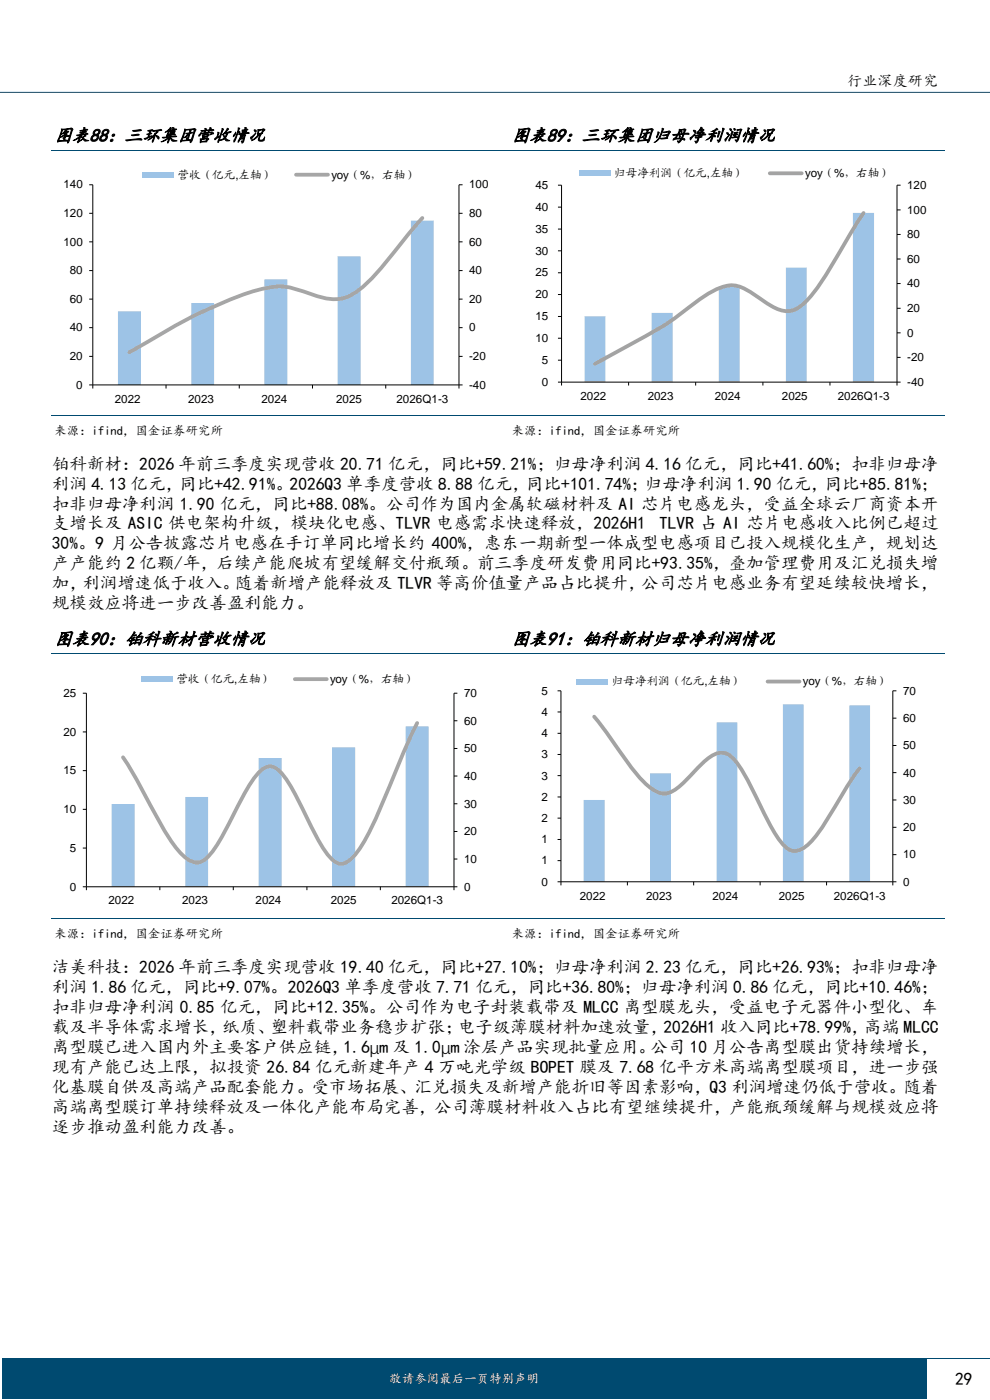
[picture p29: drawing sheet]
<svg xmlns="http://www.w3.org/2000/svg" width="210mm" height="297mm" viewBox="0 0 210 297" stroke-linecap="round" stroke-linejoin="round" font-family="sans-serif">
<defs><g id="words">
<g font-size="3.9">
<text x="11.5" y="30">图表88：三环集团营收情况</text>
<text x="108.5" y="30">图表89：三环集团归母净利润情况</text>
<text x="11.5" y="136.8">图表90：铂科新材营收情况</text>
<text x="108.5" y="136.8">图表91：铂科新材归母净利润情况</text>
</g>
<g font-size="3.7">
<text x="11" y="99.6">铂科新材：2026 年前三季度实现营收 20.71 亿元，同比+59.21%；归母净利润 4.16 亿元，同比+41.60%；扣非归母净</text>
<text x="11" y="103.9">利润 4.13 亿元，同比+42.91%。2026Q3 单季度营收 8.88 亿元，同比+101.74%；归母净利润 1.90 亿元，同比+85.81%；</text>
<text x="11" y="108.1">扣非归母净利润 1.90 亿元，同比+88.08%。公司作为国内金属软磁材料及 AI 芯片电感龙头，受益全球云厂商资本开</text>
<text x="11" y="112.3">支增长及 ASIC 供电架构升级，模块化电感、TLVR 电感需求快速释放，2026H1</text>
<text x="139.8" y="112.3">TLVR 占 AI 芯片电感收入比例已超过</text>
<text x="11" y="116.6">30%。9 月公告披露芯片电感在手订单同比增长约 400%，惠东一期新型一体成型电感项目已投入规模化生产，规划达</text>
<text x="11" y="120.8">产产能约 2 亿颗/年，后续产能爬坡有望缓解交付瓶颈。前三季度研发费用同比+93.35%，叠加管理费用及汇兑损失增</text>
<text x="11" y="125">加，利润增速低于收入。随着新增产能释放及 TLVR 等高价值量产品占比提升，公司芯片电感业务有望延续较快增长，</text>
<text x="11" y="129.3">规模效应将进一步改善盈利能力。</text>
<text x="11" y="206.4">洁美科技：2026 年前三季度实现营收 19.40 亿元，同比+27.10%；归母净利润 2.23 亿元，同比+26.93%；扣非归母净</text>
<text x="11" y="210.7">利润 1.86 亿元，同比+9.07%。2026Q3 单季度营收 7.71 亿元，同比+36.80%；归母净利润 0.86 亿元，同比+10.46%；</text>
<text x="11" y="214.9">扣非归母净利润 0.85 亿元，同比+12.35%。公司作为电子封装载带及 MLCC 离型膜龙头，受益电子元器件小型化、车</text>
<text x="11" y="219.2">载及半导体需求增长，纸质、塑料载带业务稳步扩张；电子级薄膜材料加速放量，2026H1 收入同比+78.99%，高端 MLCC</text>
<text x="11" y="223.4">离型膜已进入国内外主要客户供应链，1.6μm 及 1.0μm 涂层产品实现批量应用。公司 10 月公告离型膜出货持续增长，</text>
<text x="11" y="227.6">现有产能已达上限，拟投资 26.84 亿元新建年产 4 万吨光学级 BOPET 膜及 7.68 亿平方米高端离型膜项目，进一步强</text>
<text x="11" y="231.9">化基膜自供及高端产品配套能力。受市场拓展、汇兑损失及新增产能折旧等因素影响，Q3 利润增速仍低于营收。随着</text>
<text x="11" y="236.1">高端离型膜订单持续释放及一体化产能布局完善，公司薄膜材料收入占比有望继续提升，产能瓶颈缓解与规模效应将</text>
<text x="11" y="240.3">逐步推动盈利能力改善。</text>
<text x="202.6" y="293.8">29</text>
</g>
<text font-size="3.2" x="179.7" y="18.2">行业深度研究</text>
<g font-size="2.7">
<text x="11.5" y="92.3">来源：ifind，国金证券研究所</text>
<text x="108.5" y="92.3">来源：ifind，国金证券研究所</text>
<text x="11.5" y="199.1">来源：ifind，国金证券研究所</text>
<text x="108.5" y="199.1">来源：ifind，国金证券研究所</text>
</g>
<text font-size="2.7" fill="#fff" x="82.6" y="293.4">敬请参阅最后一页特别声明</text>
<g font-size="2.5">
<text x="13.4" y="40">140</text>
<text x="37.7" y="37.9">营收（亿元,左轴）</text>
<text x="70.3" y="37.9">yoy（%，右轴）</text>
<text x="99.5" y="40">100</text>
<text x="113.6" y="40.1">45</text>
<text x="130.3" y="37.6">归母净利润（亿元,左轴）</text>
<text x="170.8" y="37.6">yoy（%，右轴）</text>
<text x="192.5" y="40.1">120</text>
<text x="13.4" y="46.1">120</text>
<text x="99.5" y="46.1">80</text>
<text x="113.6" y="44.7">40</text>
<text x="192.5" y="45.3">100</text>
<text x="13.4" y="52.1">100</text>
<text x="99.5" y="52.1">60</text>
<text x="113.6" y="49.4">35</text>
<text x="192.5" y="50.5">80</text>
<text x="14.8" y="58.2">80</text>
<text x="99.5" y="58.2">40</text>
<text x="113.6" y="58.7">25</text>
<text x="113.6" y="54">30</text>
<text x="192.5" y="55.8">60</text>
<text x="14.8" y="64.3">60</text>
<text x="99.5" y="64.3">20</text>
<text x="113.6" y="63.3">20</text>
<text x="192.5" y="61">40</text>
<text x="14.8" y="70.3">40</text>
<text x="99.5" y="70.3">0</text>
<text x="113.6" y="67.9">15</text>
<text x="192.5" y="71.4">0</text>
<text x="192.5" y="66.2">20</text>
<text x="14.8" y="76.4">20</text>
<text x="99.5" y="76.4">-20</text>
<text x="113.6" y="72.6">10</text>
<text x="114.9" y="77.2">5</text>
<text x="192.5" y="76.6">-20</text>
<text x="16.2" y="82.5">0</text>
<text x="99.5" y="82.5">-40</text>
<text x="114.9" y="81.9">0</text>
<text x="192.5" y="81.9">-40</text>
<text x="24.4" y="85.4">2022</text>
<text x="39.9" y="85.4">2023</text>
<text x="55.4" y="85.4">2024</text>
<text x="71.3" y="85.4">2025</text>
<text x="84.1" y="85.4">2026Q1-3</text>
<text x="123.2" y="84.8">2022</text>
<text x="137.4" y="84.8">2023</text>
<text x="151.6" y="84.8">2024</text>
<text x="165.9" y="84.8">2025</text>
<text x="177.7" y="84.8">2026Q1-3</text>
<text x="13.4" y="147.9">25</text>
<text x="37.4" y="144.9">营收（亿元,左轴）</text>
<text x="70" y="144.9">yoy（%，右轴）</text>
<text x="98.4" y="147.9">70</text>
<text x="114.8" y="147.4">5</text>
<text x="129.8" y="145.4">归母净利润（亿元,左轴）</text>
<text x="170.3" y="145.4">yoy（%，右轴）</text>
<text x="191.6" y="147.4">70</text>
<text x="98.4" y="153.7">60</text>
<text x="114.8" y="151.9">4</text>
<text x="191.6" y="153.2">60</text>
<text x="13.4" y="156.1">20</text>
<text x="98.4" y="159.6">50</text>
<text x="114.8" y="160.9">3</text>
<text x="114.8" y="156.4">4</text>
<text x="191.6" y="159">50</text>
<text x="13.4" y="164.3">15</text>
<text x="98.4" y="165.5">40</text>
<text x="114.8" y="165.4">3</text>
<text x="191.6" y="164.7">40</text>
<text x="13.4" y="172.5">10</text>
<text x="98.4" y="171.3">30</text>
<text x="114.8" y="169.9">2</text>
<text x="191.6" y="170.5">30</text>
<text x="98.4" y="177.2">20</text>
<text x="114.8" y="178.9">1</text>
<text x="114.8" y="174.4">2</text>
<text x="191.6" y="176.3">20</text>
<text x="14.8" y="180.7">5</text>
<text x="98.4" y="183.1">10</text>
<text x="114.8" y="183.4">1</text>
<text x="191.6" y="182.1">10</text>
<text x="14.8" y="188.9">0</text>
<text x="23" y="191.9">2022</text>
<text x="38.6" y="191.9">2023</text>
<text x="54.2" y="191.9">2024</text>
<text x="70.2" y="191.9">2025</text>
<text x="83" y="191.9">2026Q1-3</text>
<text x="98.4" y="188.9">0</text>
<text x="114.8" y="187.9">0</text>
<text x="123" y="190.8">2022</text>
<text x="137.1" y="190.8">2023</text>
<text x="151.1" y="190.8">2024</text>
<text x="165.2" y="190.8">2025</text>
<text x="176.9" y="190.8">2026Q1-3</text>
<text x="191.6" y="187.9">0</text>
</g>
</g></defs>
<g fill="#004a70">
<path d="M.4 288.2h196.1v8.5h-196.1z" fill-rule="evenodd"/>
<path d="M2.3 290.7h192.3v3.4h-192.3z" fill-rule="evenodd"/>
</g>
<path d="M.4 288.1h196.1" fill="none" stroke="#004a70" stroke-width=".21"/>
<path d="M196.5 288.1v.1z" fill-rule="evenodd" fill="#004a70"/>
<path d="M-.1 19.6h210.2M196.5 288.1h13.6" fill="none" stroke="#004a70" stroke-width=".21"/>
<path d="M63.4 11.2h31.6v7.4h-31.6z" fill-rule="evenodd" fill="#fff"/>
<path d="M11 31.9h92.5" fill="none" stroke="#004a70" stroke-width=".21"/>
<path d="M103.5 31.9l.1 .1z" fill-rule="evenodd" fill="#004a70"/>
<path d="M103.6 31.9h4.4" fill="none" stroke="#004a70" stroke-width=".21"/>
<path d="M108 31.9l.1 .1z" fill-rule="evenodd" fill="#004a70"/>
<path d="M108.1 31.9h92.4M11 88.1h92.5" fill="none" stroke="#004a70" stroke-width=".21"/>
<path d="M103.5 88l.1 .1z" fill-rule="evenodd" fill="#004a70"/>
<path d="M103.6 88.1h4.4" fill="none" stroke="#004a70" stroke-width=".21"/>
<path d="M108 88l.1 .1z" fill-rule="evenodd" fill="#004a70"/>
<path d="M108.1 88.1h92.4M11 138.7h92.5" fill="none" stroke="#004a70" stroke-width=".21"/>
<path d="M103.5 138.7l.1 .1z" fill-rule="evenodd" fill="#004a70"/>
<path d="M103.6 138.7h4.4" fill="none" stroke="#004a70" stroke-width=".21"/>
<path d="M108 138.7l.1 .1z" fill-rule="evenodd" fill="#004a70"/>
<path d="M108.1 138.7h92.4M11 194.9h92.5" fill="none" stroke="#004a70" stroke-width=".21"/>
<path d="M103.5 194.8l.1 .1z" fill-rule="evenodd" fill="#004a70"/>
<path d="M103.6 194.9h4.4" fill="none" stroke="#004a70" stroke-width=".21"/>
<path d="M108 194.8l.1 .1z" fill-rule="evenodd" fill="#004a70"/>
<path d="M108.1 194.9h92.4" fill="none" stroke="#004a70" stroke-width=".21"/>
<path d="M25 66h4.9v15.7h-4.9zM40.6 64.3h4.8v17.4h-4.8zM56.1 59.3h4.9v22.4h-4.9zM71.6 54.4h4.9v27.3h-4.9zM87.2 46.8h4.8v34.9h-4.8z" fill="#9dc3e6"/>
<g fill="none" stroke="#000" stroke-width=".21">
<path d="M18.9 39.2h.8v43.2M98.1 39.2h-.7v43.2M18.9 57.4h.8M18.9 51.3h.8M18.9 45.3h.8M97.4 57.4h.7M97.4 51.3h.7M97.4 45.3h.7M18.9 75.6h.8M18.9 69.5h.8M18.9 63.5h.8M97.4 75.6h.7"/>
<path d="M97.4 69.5h.7M97.4 63.5h.7M18.9 81.7h79.2M35.2 81.7v.7M50.8 81.7v.7M66.3 81.7v.7M81.8 81.7v.7"/>
</g>
<path d="M89.6 46.2l-3.1 3.7a101.1 101.1 0 0 1-9.3 10.8 8.9 8.9 0 0 1-10.3 2l-2.4-.8a13.1 13.1 0 0 0-9.6-.4 105.6 105.6 0 0 0-25.1 11.9l-2.3 1.3" fill="none" stroke="#a6a6a6" stroke-width=".8"/>
<path d="M30.1 36.4h6.8v1.3h-6.8z" fill-rule="evenodd" fill="#9dc3e6"/>
<path d="M62.8 37.1h6.8" fill="none" stroke="#a6a6a6" stroke-width=".8"/>
<path d="M124 67.1h4.4v14h-4.4zM138.2 66.4h4.5v14.7h-4.5zM152.5 60.7h4.4v20.4h-4.4zM166.7 56.8h4.5v24.3h-4.5zM180.9 45.2h4.5v35.9h-4.5z" fill="#9dc3e6"/>
<g fill="none" stroke="#000" stroke-width=".21">
<path d="M118.4 39.3h.7v42.5M191.1 39.3h-.8v42.5M118.4 57.9h.7M118.4 53.2h.7M118.4 48.6h.7M118.4 43.9h.7M190.3 54.9h.8M190.3 49.7h.8M190.3 44.5h.8M118.4 76.4h.7M118.4 71.8h.7M118.4 67.1h.7"/>
<path d="M118.4 62.5h.7M190.3 75.8h.8M190.3 70.6h.8M190.3 65.4h.8M190.3 60.2h.8M118.4 81.1h72.7M133.3 81.1v.7M147.6 81.1v.7M161.8 81.1v.7M176.1 81.1v.7"/>
</g>
<path d="M183.2 45.2l-3.6 5.7a90.4 90.4 0 0 1-8 12.4 7 7 0 0 1-4.7 2.7 12.6 12.6 0 0 1-6.1-3 9.5 9.5 0 0 0-6.1-2.4 20.6 20.6 0 0 0-8.8 4.8 84.7 84.7 0 0 1-14.2 8.8l-5.5 3" fill="none" stroke="#a3a3a3" stroke-width=".8"/>
<path d="M122.8 36.2h6.8v1.2h-6.8z" fill-rule="evenodd" fill="#9dc3e6"/>
<path d="M163.3 36.8h6.8" fill="none" stroke="#a3a3a3" stroke-width=".8"/>
<path d="M23.7 170.6h4.9v17.5h-4.9zM39.3 169.1h4.9v19h-4.9zM54.9 160.8h4.8v27.3h-4.8zM70.4 158.5h5v29.6h-5zM86.1 154.1h4.8v34h-4.8z" fill="#9dc3e6"/>
<g fill="none" stroke="#000" stroke-width=".21">
<path d="M17.6 147.1h.7v41.7M17.6 155.3h.7M96.3 158.8h.7M96.3 152.9h.7M97 147.1h-.7v41.7M17.6 179.9h.7M17.6 171.7h.7M17.6 163.5h.7M96.3 176.4h.7M96.3 170.5h.7M96.3 164.6h.7M17.6 188.1h79.4"/>
<path d="M33.9 188.1v.7M49.5 188.1v.7M65.1 188.1v.7M80.7 188.1v.7M96.3 182.2h.7"/>
</g>
<path d="M88.5 153.4a275.3 275.3 0 0 0-7.8 18l-1.7 3.9a19.4 19.4 0 0 1-5.2 7.5 2.47 2.47 0 0 1-3.5-.6 35.7 35.7 0 0 1-5.2-8.7l-1.7-3.6a25 25 0 0 0-4.4-6.6 2.44 2.44 0 0 0-3.5 .1 30.4 30.4 0 0 0-5.5 8.6l-1.9 3.6a24.5 24.5 0 0 1-4.6 6.7 2.81 2.81 0 0 1-3.6 0 21.5 21.5 0 0 1-5.5-7l-1-1.6a163.1 163.1 0 0 0-7.3-13" fill="none" stroke="#a6a6a6" stroke-width=".8"/>
<path d="M29.9 143.5h6.8v1.2h-6.8z" fill-rule="evenodd" fill="#9dc3e6"/>
<path d="M62.5 144.1h6.8" fill="none" stroke="#a6a6a6" stroke-width=".8"/>
<path d="M123.8 169.7h4.5v17.4h-4.5zM137.9 164h4.4v23.1h-4.4zM152 153.2h4.4v33.9h-4.4zM166.1 149.4h4.4v37.7h-4.4zM180.2 149.6h4.4v37.5h-4.4z" fill="#9dc3e6"/>
<g fill="none" stroke="#000" stroke-width=".21">
<path d="M118.3 146.6h.7v41.2M118.3 155.6h.7M118.3 151h.7M189.4 158.2h.8M189.4 152.4h.8M190.2 146.6h-.8v41.2M118.3 178.1h.7M118.3 173.6h.7M118.3 169.1h.7M118.3 164.5h.7M118.3 160.1h.7M189.4 175.5h.8"/>
<path d="M189.4 169.7h.8M189.4 163.9h.8M118.3 187.1h71.9M118.3 182.6h.7M133.1 187.1v.7M147.2 187.1v.7M161.2 187.1v.7M175.3 187.1v.7M189.4 181.3h.8"/>
</g>
<path d="M126 152l2.9 3.7a93.5 93.5 0 0 0 7.5 10 7.6 7.6 0 0 0 4.7 2.7 6.7 6.7 0 0 0 3.7-2.2l2.8-2.9a12.5 12.5 0 0 1 4.7-3.5 3.4 3.4 0 0 1 3.6 1.5 50.3 50.3 0 0 1 5.8 10.3l.8 1.7a25.4 25.4 0 0 0 4.1 6.4 2.95 2.95 0 0 0 4.3-.1 29.5 29.5 0 0 0 6.2-8.4l3.5-5.8 1.8-2.4" fill="none" stroke="#a3a3a3" stroke-width=".8"/>
<path d="M122.3 144h6.8v1.2h-6.8z" fill-rule="evenodd" fill="#9dc3e6"/>
<path d="M162.8 144.6h6.8" fill="none" stroke="#a3a3a3" stroke-width=".8"/>
<use href="#words"/>
</svg>
